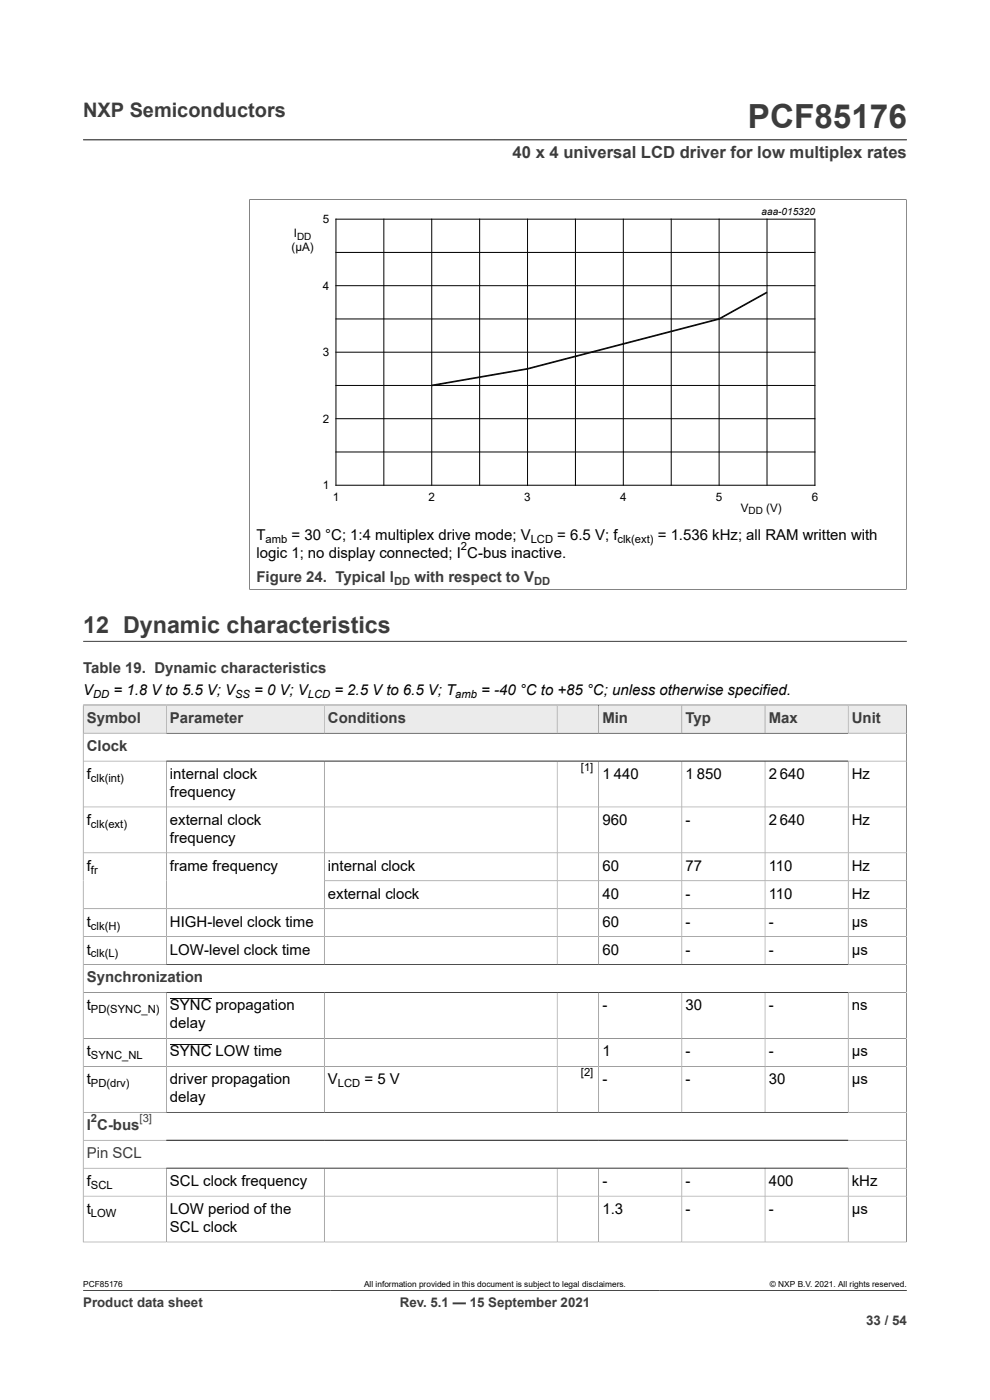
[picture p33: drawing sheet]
<svg xmlns="http://www.w3.org/2000/svg" width="210mm" height="297mm" viewBox="0 0 210 297" stroke-linecap="round" stroke-linejoin="round" font-family="sans-serif">
<defs><g id="words">
<text font-size="7.1" fill="#3c3c3c" x="158.6" y="27.2">PCF85176</text>
<text font-size="4.9" fill="#3c3c3c" x="17.6" y="134.3">12 Dynamic characteristics</text>
<text font-size="4.2" fill="#3c3c3c" x="17.6" y="24.8">NXP Semiconductors</text>
<text font-size="3.5" fill="#3c3c3c" x="108.7" y="33.5">40 x 4 universal LCD driver for low multiplex rates</text>
<g font-size="3.2">
<text x="54.4" y="114.5">T</text>
<text x="54.4" y="118.3">logic 1; no display connected; I C-bus inactive.</text>
<text x="61.8" y="114.5">= 30 °C; 1:4 multiplex drive mode; V</text>
<text x="118.2" y="114.5">= 6.5 V; f</text>
<text x="139.5" y="114.5">= 1.536 kHz; all RAM written with</text>
<text x="17.6" y="147.4">V</text>
<text x="24.1" y="147.4">= 1.8 V to 5.5 V; V</text>
<text x="53.9" y="147.4">= 0 V; V</text>
<text x="70.9" y="147.4">= 2.5 V to 6.5 V; T</text>
<text x="102.1" y="147.4">= -40 °C to +85 °C; unless otherwise specified.</text>
<text x="18.4" y="165.2">f</text>
<text x="36.1" y="165.2">internal clock</text>
<text x="127.8" y="165.2">1 440</text>
<text x="145.4" y="165.2">1 850</text>
<text x="163.1" y="165.2">2 640</text>
<text x="180.7" y="165.2">Hz</text>
<text x="36.1" y="169.1">frequency</text>
<text x="18.4" y="175">f</text>
<text x="36.1" y="175">external clock</text>
<text x="36.1" y="178.8">frequency</text>
<text x="127.8" y="175">960</text>
<text x="145.4" y="175">-</text>
<text x="163.1" y="175">2 640</text>
<text x="180.7" y="175">Hz</text>
<text x="18.4" y="184.7">f</text>
<text x="36.1" y="184.7">frame frequency</text>
<text x="69.6" y="184.7">internal clock</text>
<text x="127.8" y="184.7">60</text>
<text x="145.4" y="184.7">77</text>
<text x="163.1" y="184.7">110</text>
<text x="180.7" y="184.7">Hz</text>
<text x="69.6" y="190.6">external clock</text>
<text x="127.8" y="190.6">40</text>
<text x="145.4" y="190.6">-</text>
<text x="163.1" y="190.6">110</text>
<text x="180.7" y="190.6">Hz</text>
<text x="18.4" y="196.6">t</text>
<text x="36.1" y="196.6">HIGH-level clock time</text>
<text x="127.8" y="196.6">60</text>
<text x="145.4" y="196.6">-</text>
<text x="163.1" y="196.6">-</text>
<text x="180.7" y="196.6">μs</text>
<text x="18.4" y="202.5">t</text>
<text x="36.1" y="202.5">LOW-level clock time</text>
<text x="127.8" y="202.5">60</text>
<text x="145.4" y="202.5">-</text>
<text x="163.1" y="202.5">-</text>
<text x="180.7" y="202.5">μs</text>
<text x="18.4" y="214.4">t</text>
<text x="36.1" y="214.4">SYNC propagation</text>
<text x="127.8" y="214.4">-</text>
<text x="145.4" y="214.4">30</text>
<text x="163.1" y="214.4">-</text>
<text x="180.7" y="214.4">ns</text>
<text x="36.1" y="218.2">delay</text>
<text x="18.4" y="224.1">t</text>
<text x="36.1" y="224.1">SYNC LOW time</text>
<text x="127.8" y="224.1">1</text>
<text x="145.4" y="224.1">-</text>
<text x="163.1" y="224.1">-</text>
<text x="180.7" y="224.1">μs</text>
<text x="18.4" y="230">t</text>
<text x="36.1" y="230">driver propagation</text>
<text x="36.1" y="233.8">delay</text>
<text x="69.6" y="230">V</text>
<text x="77.3" y="230">= 5 V</text>
<text x="127.8" y="230">-</text>
<text x="145.4" y="230">-</text>
<text x="163.1" y="230">30</text>
<text x="180.7" y="230">μs</text>
<text x="18.4" y="251.6">f</text>
<text x="36.1" y="251.6">SCL clock frequency</text>
<text x="127.8" y="251.6">-</text>
<text x="145.4" y="251.6">-</text>
<text x="163.1" y="251.6">400</text>
<text x="180.7" y="251.6">kHz</text>
<text x="18.4" y="257.5">t</text>
<text x="36.1" y="257.5">LOW period of the</text>
<text x="127.8" y="257.5">1.3</text>
<text x="145.4" y="257.5">-</text>
<text x="163.1" y="257.5">-</text>
<text x="180.7" y="257.5">μs</text>
<text x="36.1" y="261.3">SCL clock</text>
</g>
<g font-size="3.2" fill="#3c3c3c">
<text x="54.4" y="123.5">Figure 24. Typical I</text>
<text x="87.9" y="123.5">with respect to V</text>
<text x="17.6" y="142.9">Table 19. Dynamic characteristics</text>
<text x="18.4" y="153.4">Symbol</text>
<text x="36.1" y="153.4">Parameter</text>
<text x="69.6" y="153.4">Conditions</text>
<text x="127.8" y="153.4">Min</text>
<text x="145.4" y="153.4">Typ</text>
<text x="163.1" y="153.4">Max</text>
<text x="180.7" y="153.4">Unit</text>
<text x="18.4" y="159.3">Clock</text>
<text x="18.4" y="208.4">Synchronization</text>
<text x="18.4" y="239.8">I C-bus</text>
<text x="18.4" y="245.7">Pin SCL</text>
</g>
<g font-size="2.8" fill="#3c3c3c">
<text x="17.6" y="277.3">Product data sheet</text>
<text x="84.8" y="277.3">Rev. 5.1 — 15 September 2021</text>
<text x="183.7" y="281">33 / 54</text>
</g>
<g font-size="2.5">
<text x="68.5" y="47.4">5</text>
<text x="61.8" y="53.3">(µA)</text>
<text x="62.3" y="50.4">I</text>
<text x="68.5" y="61.5">4</text>
<text x="68.5" y="75.6">3</text>
<text x="68.5" y="89.7">2</text>
<text x="68.5" y="103.8">1</text>
<text x="70.6" y="106.3">1</text>
<text x="90.9" y="106.3">2</text>
<text x="111.2" y="106.3">3</text>
<text x="131.5" y="106.3">4</text>
<text x="151.9" y="106.3">5</text>
<text x="172.2" y="106.3">6</text>
<text x="157.1" y="108.6">V</text>
<text x="162.5" y="108.6">(V)</text>
</g>
<g font-size="2.4">
<text x="56.3" y="115.1">amb</text>
<text x="97.8" y="116.7">2</text>
<text x="112.6" y="115.1">LCD</text>
<text x="131" y="115.1">clk(ext)</text>
<text x="19.8" y="148">DD</text>
<text x="49.9" y="148">SS</text>
<text x="65.3" y="148">LCD</text>
<text x="96.6" y="148">amb</text>
<text x="19.3" y="165.9">clk(int)</text>
<text x="123.2" y="163.6">[1]</text>
<text x="19.3" y="175.6">clk(ext)</text>
<text x="19.3" y="185.3">fr</text>
<text x="19.3" y="197.2">clk(H)</text>
<text x="19.3" y="203.1">clk(L)</text>
<text x="19.3" y="215">PD(SYNC_N)</text>
<text x="19.3" y="224.7">SYNC_NL</text>
<text x="19.3" y="230.6">PD(drv)</text>
<text x="71.7" y="230.6">LCD</text>
<text x="123.2" y="228.4">[2]</text>
<text x="19.3" y="252.2">SCL</text>
<text x="19.3" y="258.1">LOW</text>
</g>
<g font-size="2.4" fill="#3c3c3c">
<text x="83.6" y="124.2">DD</text>
<text x="113.3" y="124.2">DD</text>
<text x="19.3" y="238.1">2</text>
<text x="29.6" y="238.1">[3]</text>
</g>
<g font-size="2.1">
<text x="161.6" y="45.7">aaa-015320</text>
<text x="63" y="50.9">DD</text>
<text x="158.8" y="109.1">DD</text>
</g>
<g font-size="1.8">
<text x="17.6" y="273.1">PCF85176</text>
<text x="77.2" y="273.1">All information provided in this document is subject to legal disclaimers.</text>
<text x="163.3" y="273.1">© NXP B.V. 2021. All rights reserved.</text>
</g>
</g></defs>
<path d="M17.6 29.7h174.8M52.8 42.3h139.5M52.9 42.3v82.8M192.3 42.3v82.8M17.6 136.1h174.8M52.8 125h139.5M17.6 149.6h174.7" fill="none" stroke="#3c3c3c" stroke-width=".21"/>
<g fill="none" stroke="#000" stroke-width=".21">
<path d="M71.3 46.5h101.6v56.4h-101.6zM71.3 53.6h101.6M81.4 46.5v56.4M91.6 46.5v56.4M101.7 46.5v56.4M111.9 46.5v56.4M122.1 46.5v56.4M132.2 46.5v56.4M142.4 46.5v56.4M152.5 46.5v56.4M162.7 46.5v56.4M71.3 74.7h101.6"/>
<path d="M71.3 67.7h101.6M71.3 60.6h101.6M71.3 95.9h101.6M71.3 88.8h101.6M71.3 81.8h101.6"/>
</g>
<path d="M162.7 62l-10.2 5.7-40.6 10.5-20.3 3.6" fill="none" stroke="#000" stroke-width=".35"/>
<path d="M17.7 149.7h17.5v5.8h-17.5z" fill="#ebebeb"/>
<path d="M17.6 149.6h17.7v5.9h-17.7z" fill="none" stroke="#3c3c3c" stroke-width=".21"/>
<path d="M35.3 149.7h33.4v5.8h-33.4z" fill="#ebebeb"/>
<path d="M35.3 149.6h33.5v5.9h-33.5z" fill="none" stroke="#3c3c3c" stroke-width=".21"/>
<path d="M68.9 149.7h49.2v5.8h-49.2z" fill="#ebebeb"/>
<path d="M68.8 149.6h49.4v5.9h-49.4z" fill="none" stroke="#3c3c3c" stroke-width=".21"/>
<path d="M118.3 149.7h8.6v5.8h-8.6z" fill="#ebebeb"/>
<path d="M118.2 149.6h8.8v5.9h-8.8z" fill="none" stroke="#3c3c3c" stroke-width=".21"/>
<path d="M127.1 149.7h17.5v5.8h-17.5z" fill="#ebebeb"/>
<path d="M127 149.6h17.6v5.9h-17.6z" fill="none" stroke="#3c3c3c" stroke-width=".21"/>
<path d="M144.7 149.7h17.5v5.8h-17.5z" fill="#ebebeb"/>
<path d="M144.6 149.6h17.7v5.9h-17.7z" fill="none" stroke="#3c3c3c" stroke-width=".21"/>
<path d="M162.3 149.7h17.5v5.8h-17.5z" fill="#ebebeb"/>
<path d="M162.3 149.6h17.6v5.9h-17.6z" fill="none" stroke="#3c3c3c" stroke-width=".21"/>
<path d="M180 149.7h12.2v5.8h-12.2z" fill="#ebebeb"/>
<g fill="none" stroke="#3c3c3c" stroke-width=".21">
<path d="M179.9 155.5v-5.9h12.4v114M192.3 155.5h-174.7v108.1M17.6 161.5h174.7M17.6 171.2h174.7M35.3 161.5v43.1M68.8 161.5v43.1M118.2 161.5v43.1M127 161.5v43.1M144.6 161.5v43.1M162.3 161.5v43.1M179.9 161.5v43.1M17.6 180.9h174.7"/>
<path d="M17.6 192.8h174.7M17.6 198.7h174.7M68.8 186.9h123.5M17.6 204.6h174.7M17.6 210.6h174.7M35.3 210.6v25.4M68.8 210.6v25.4M118.2 210.6v25.4M127 210.6v25.4M144.6 210.6v25.4M162.3 210.6v25.4M179.9 210.6v25.4"/>
<path d="M17.6 220.3h174.7M17.6 226.2h174.7M17.6 236h174.7M17.6 241.9h174.7M17.6 247.8h174.7M17.6 253.7h174.7M35.3 247.8v15.7M68.8 247.8v15.7M118.2 247.8v15.7M127 247.8v15.7M144.6 247.8v15.7M162.3 247.8v15.7"/>
<path d="M179.9 247.8v15.7M17.6 263.5h174.7M17.6 273.8h174.8"/>
</g>
<path d="M36.1 211.9h8.8M36.1 221.6h8.8" fill="none" stroke="#000" stroke-width=".21"/>
<use href="#words"/>
</svg>
